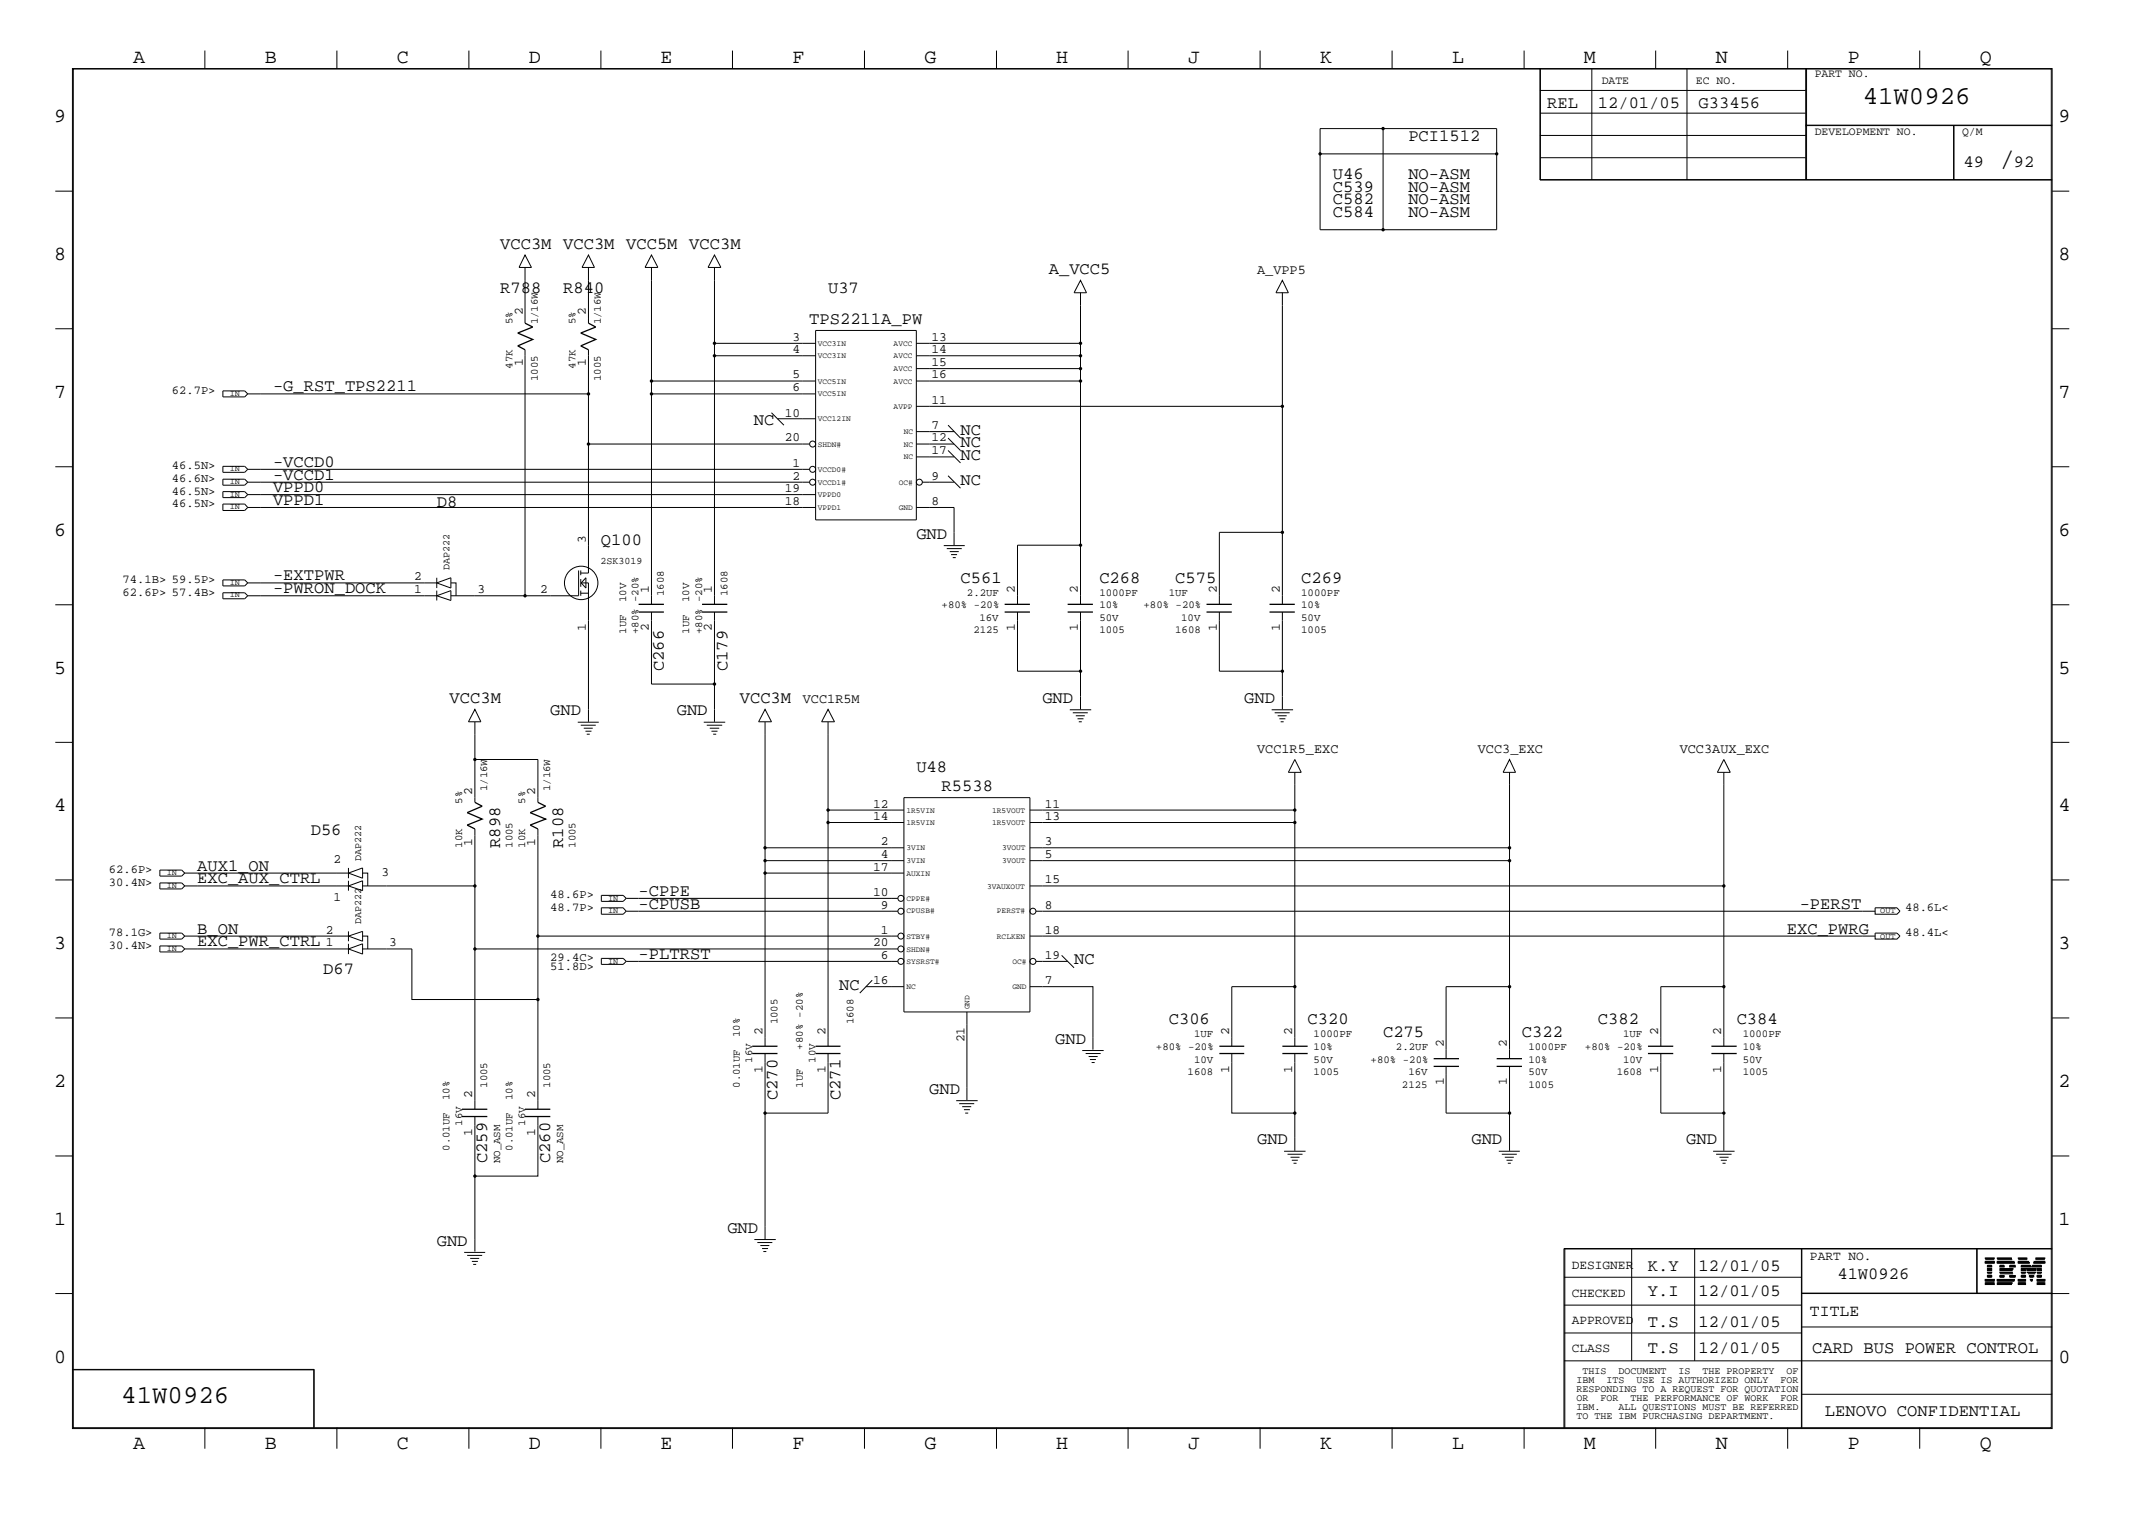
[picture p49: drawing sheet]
<svg xmlns="http://www.w3.org/2000/svg" width="423mm" height="300mm" viewBox="0 0 423 300" stroke-linecap="round" stroke-linejoin="round" font-family="sans-serif">
<defs><g id="words">
<text font-size="5.2" x="395" y="32.9">/</text>
<g font-size="5.1">
<text x="368" y="20.5">41W0926</text>
<text x="24" y="277.2">41W0926</text>
</g>
<g font-size="4">
<text x="26.3" y="12.5">A</text>
<text x="52.3" y="12.5">B</text>
<text x="78.4" y="12.5">C</text>
<text x="104.5" y="12.5">D</text>
<text x="130.5" y="12.5">E</text>
<text x="156.5" y="12.5">F</text>
<text x="182.6" y="12.5">G</text>
<text x="208.6" y="12.5">H</text>
<text x="234.7" y="12.5">J</text>
<text x="260.8" y="12.5">K</text>
<text x="286.9" y="12.5">L</text>
<text x="312.8" y="12.5">M</text>
<text x="338.9" y="12.5">N</text>
<text x="365" y="12.5">P</text>
<text x="391.1" y="12.5">Q</text>
<text x="10.7" y="24.1">9</text>
<text x="406.7" y="24.1">9</text>
<text x="10.7" y="51.4">8</text>
<text x="406.7" y="51.4">8</text>
<text x="10.7" y="78.6">7</text>
<text x="406.7" y="78.6">7</text>
<text x="10.7" y="105.8">6</text>
<text x="406.7" y="105.8">6</text>
<text x="10.7" y="133.1">5</text>
<text x="406.7" y="133.1">5</text>
<text x="10.7" y="160.2">4</text>
<text x="406.7" y="160.2">4</text>
<text x="10.7" y="187.5">3</text>
<text x="406.7" y="187.5">3</text>
<text x="10.7" y="214.6">2</text>
<text x="406.7" y="214.6">2</text>
<text x="10.7" y="241.9">1</text>
<text x="406.7" y="241.9">1</text>
<text x="10.7" y="269.2">0</text>
<text x="406.7" y="269.2">0</text>
<text x="26.3" y="286.2">A</text>
<text x="52.3" y="286.2">B</text>
<text x="78.4" y="286.2">C</text>
<text x="104.5" y="286.2">D</text>
<text x="130.5" y="286.2">E</text>
<text x="156.5" y="286.2">F</text>
<text x="182.6" y="286.2">G</text>
<text x="208.6" y="286.2">H</text>
<text x="234.7" y="286.2">J</text>
<text x="260.8" y="286.2">K</text>
<text x="286.9" y="286.2">L</text>
<text x="312.8" y="286.2">M</text>
<text x="338.9" y="286.2">N</text>
<text x="365" y="286.2">P</text>
<text x="391.1" y="286.2">Q</text>
</g>
<g font-size="3.4">
<text x="305.6" y="21.4">REL</text>
<text x="315.6" y="21.4">12/01/05</text>
<text x="335.5" y="21.4">G33456</text>
<text x="278.2" y="27.9">PCI1512</text>
<text x="263.3" y="35.4">U46</text>
<text x="278.2" y="35.4">NO-ASM</text>
<text x="387.9" y="32.9">49</text>
<text x="397.8" y="32.9">92</text>
<text x="263.3" y="37.9">C539</text>
<text x="263.3" y="40.4">C582</text>
<text x="278.2" y="37.9">NO-ASM</text>
<text x="278.2" y="40.4">NO-ASM</text>
<text x="263.3" y="42.8">C584</text>
<text x="278.2" y="42.8">NO-ASM</text>
<text x="98.8" y="49.1">VCC3M VCC3M VCC5M VCC3M</text>
<text x="98.8" y="57.8">R788</text>
<text x="111.3" y="57.8">R840</text>
<text x="163.6" y="57.8">U37</text>
<text x="207.2" y="54.1">A_VCC5</text>
<text x="159.9" y="64.1">TPS2211A_PW</text>
<text x="53.9" y="77.3">-G_RST_TPS2211</text>
<text x="148.9" y="84">NC</text>
<text x="189.7" y="88.3">NC</text>
<text x="189.7" y="85.9">NC</text>
<text x="53.9" y="94.7">-VCCD1</text>
<text x="53.9" y="92.2">-VCCD0</text>
<text x="189.7" y="90.8">NC</text>
<text x="189.7" y="95.8">NC</text>
<text x="53.9" y="99.7">VPPD1</text>
<text x="53.9" y="97.2">VPPD0</text>
<text x="86.3" y="100.2">D8</text>
<text x="118.7" y="107.7">Q100</text>
<text x="181" y="106.4">GND</text>
<text x="53.9" y="117.2">-PWRON_DOCK</text>
<text x="53.9" y="114.6">-EXTPWR</text>
<text x="189.7" y="115.1">C561</text>
<text x="217.2" y="115.1">C268</text>
<text x="232.2" y="115.1">C575</text>
<text x="257" y="115.1">C269</text>
<text x="131.1" y="132.6" transform="rotate(-90 131.1 132.6)">C266</text>
<text x="143.7" y="132.6" transform="rotate(-90 143.7 132.6)">C179</text>
<text x="88.8" y="138.9">VCC3M</text>
<text x="108.7" y="141.3">GND</text>
<text x="133.7" y="141.3">GND</text>
<text x="146.1" y="138.9">VCC3M</text>
<text x="205.9" y="138.9">GND</text>
<text x="245.8" y="138.9">GND</text>
<text x="181" y="152.6">U48</text>
<text x="186" y="156.3">R5538</text>
<text x="61.4" y="165">D56</text>
<text x="98.8" y="167.5" transform="rotate(-90 98.8 167.5)">R898</text>
<text x="111.3" y="167.5" transform="rotate(-90 111.3 167.5)">R108</text>
<text x="38.9" y="172">AUX1_ON</text>
<text x="38.9" y="174.5">EXC_AUX_CTRL</text>
<text x="126.2" y="179.5">-CPUSB</text>
<text x="126.2" y="177">-CPPE</text>
<text x="355.5" y="179.5">-PERST</text>
<text x="38.9" y="184.5">B_ON</text>
<text x="353" y="184.5">EXC_PWRG</text>
<text x="38.9" y="186.9">EXC_PWR_CTRL</text>
<text x="126.2" y="189.4">-PLTRST</text>
<text x="212.2" y="190.5">NC</text>
<text x="63.8" y="192.4">D67</text>
<text x="165.8" y="195.5">NC</text>
<text x="230.9" y="202.4">C306</text>
<text x="258.3" y="202.4">C320</text>
<text x="315.6" y="202.4">C382</text>
<text x="343.1" y="202.4">C384</text>
<text x="208.4" y="206.2">GND</text>
<text x="273.2" y="204.9">C275</text>
<text x="300.7" y="204.9">C322</text>
<text x="153.6" y="217.3" transform="rotate(-90 153.6 217.3)">C270</text>
<text x="166" y="217.3" transform="rotate(-90 166 217.3)">C271</text>
<text x="183.6" y="216.1">GND</text>
<text x="248.3" y="226.1">GND</text>
<text x="290.7" y="226.1">GND</text>
<text x="333.1" y="226.1">GND</text>
<text x="96.3" y="229.8" transform="rotate(-90 96.3 229.8)">C259</text>
<text x="108.7" y="229.8" transform="rotate(-90 108.7 229.8)">C260</text>
<text x="143.7" y="243.5">GND</text>
<text x="86.3" y="246">GND</text>
<text x="325.5" y="251">K.Y</text>
<text x="335.5" y="251">12/01/05</text>
<text x="325.5" y="255.9">Y.I</text>
<text x="335.5" y="255.9">12/01/05</text>
<text x="363" y="252.7">41W0926</text>
<text x="325.5" y="262.2">T.S</text>
<text x="335.5" y="262.2">12/01/05</text>
<text x="325.5" y="267.2">T.S</text>
<text x="335.5" y="267.2">12/01/05</text>
<text x="358" y="267.2">CARD BUS POWER CONTROL</text>
<text x="360.5" y="279.7">LENOVO CONFIDENTIAL</text>
</g>
<text font-size="3.2" x="357.5" y="260">TITLE</text>
<g font-size="2.7">
<text x="248.3" y="54.1">A_VPP5</text>
<text x="158.6" y="138.9">VCC1R5M</text>
<text x="248.3" y="148.8">VCC1R5_EXC</text>
<text x="291.9" y="148.8">VCC3_EXC</text>
<text x="331.8" y="148.8">VCC3AUX_EXC</text>
</g>
<g font-size="2.5">
<text x="103.3" y="62.3" transform="rotate(-90 103.3 62.3)">2</text>
<text x="115.7" y="62.3" transform="rotate(-90 115.7 62.3)">2</text>
<text x="156.5" y="67.3">3</text>
<text x="156.5" y="69.8">4</text>
<text x="184" y="67.3">13</text>
<text x="184" y="69.8">14</text>
<text x="103.3" y="72.3" transform="rotate(-90 103.3 72.3)">1</text>
<text x="115.7" y="72.3" transform="rotate(-90 115.7 72.3)">1</text>
<text x="156.5" y="74.8">5</text>
<text x="156.5" y="77.3">6</text>
<text x="184" y="72.3">15</text>
<text x="184" y="74.8">16</text>
<text x="155" y="82.3">10</text>
<text x="184" y="79.8">11</text>
<text x="155" y="87.2">20</text>
<text x="184" y="84.8">7</text>
<text x="184" y="87.2">12</text>
<text x="184" y="89.7">17</text>
<text x="156.5" y="92.2">1</text>
<text x="156.5" y="94.7">2</text>
<text x="184" y="94.7">9</text>
<text x="155" y="99.7">18</text>
<text x="155" y="97.2">19</text>
<text x="184" y="99.7">8</text>
<text x="115.7" y="107.2" transform="rotate(-90 115.7 107.2)">3</text>
<text x="81.8" y="114.6">2</text>
<text x="81.8" y="117.2">1</text>
<text x="94.3" y="117.2">3</text>
<text x="106.7" y="117.2">2</text>
<text x="128.2" y="117.2" transform="rotate(-90 128.2 117.2)">1</text>
<text x="140.6" y="117.2" transform="rotate(-90 140.6 117.2)">1</text>
<text x="200.5" y="117.2" transform="rotate(-90 200.5 117.2)">2</text>
<text x="212.9" y="117.2" transform="rotate(-90 212.9 117.2)">2</text>
<text x="240.4" y="117.2" transform="rotate(-90 240.4 117.2)">2</text>
<text x="252.8" y="117.2" transform="rotate(-90 252.8 117.2)">2</text>
<text x="115.7" y="124.6" transform="rotate(-90 115.7 124.6)">1</text>
<text x="128.2" y="124.6" transform="rotate(-90 128.2 124.6)">2</text>
<text x="140.6" y="124.6" transform="rotate(-90 140.6 124.6)">2</text>
<text x="200.5" y="124.6" transform="rotate(-90 200.5 124.6)">1</text>
<text x="212.9" y="124.6" transform="rotate(-90 212.9 124.6)">1</text>
<text x="240.4" y="124.6" transform="rotate(-90 240.4 124.6)">1</text>
<text x="252.8" y="124.6" transform="rotate(-90 252.8 124.6)">1</text>
<text x="93.3" y="157.1" transform="rotate(-90 93.3 157.1)">2</text>
<text x="105.7" y="157.1" transform="rotate(-90 105.7 157.1)">2</text>
<text x="172.5" y="159.5">12</text>
<text x="206.4" y="159.5">11</text>
<text x="93.3" y="167" transform="rotate(-90 93.3 167)">1</text>
<text x="105.7" y="167" transform="rotate(-90 105.7 167)">1</text>
<text x="172.5" y="162.1">14</text>
<text x="174" y="167">2</text>
<text x="206.4" y="162.1">13</text>
<text x="206.4" y="167">3</text>
<text x="65.9" y="170.5">2</text>
<text x="75.4" y="173">3</text>
<text x="172.5" y="172">17</text>
<text x="174" y="169.5">4</text>
<text x="206.4" y="169.5">5</text>
<text x="65.9" y="178">1</text>
<text x="172.5" y="177">10</text>
<text x="174" y="179.5">9</text>
<text x="206.4" y="174.5">15</text>
<text x="206.4" y="179.5">8</text>
<text x="64.3" y="184.5">2</text>
<text x="174" y="184.5">1</text>
<text x="206.4" y="184.5">18</text>
<text x="64.3" y="186.9">1</text>
<text x="76.9" y="186.9">3</text>
<text x="172.5" y="186.9">20</text>
<text x="174" y="189.4">6</text>
<text x="206.4" y="189.4">19</text>
<text x="172.5" y="194.4">16</text>
<text x="206.4" y="194.4">7</text>
<text x="150.6" y="204.4" transform="rotate(-90 150.6 204.4)">2</text>
<text x="163.1" y="204.4" transform="rotate(-90 163.1 204.4)">2</text>
<text x="190.5" y="205.9" transform="rotate(-90 190.5 205.9)">21</text>
<text x="242.8" y="204.4" transform="rotate(-90 242.8 204.4)">2</text>
<text x="255.3" y="204.4" transform="rotate(-90 255.3 204.4)">2</text>
<text x="285.2" y="206.8" transform="rotate(-90 285.2 206.8)">2</text>
<text x="297.7" y="206.8" transform="rotate(-90 297.7 206.8)">2</text>
<text x="327.6" y="204.4" transform="rotate(-90 327.6 204.4)">2</text>
<text x="340" y="204.4" transform="rotate(-90 340 204.4)">2</text>
<text x="150.6" y="211.9" transform="rotate(-90 150.6 211.9)">1</text>
<text x="163.1" y="211.9" transform="rotate(-90 163.1 211.9)">1</text>
<text x="242.8" y="211.9" transform="rotate(-90 242.8 211.9)">1</text>
<text x="255.3" y="211.9" transform="rotate(-90 255.3 211.9)">1</text>
<text x="285.2" y="214.4" transform="rotate(-90 285.2 214.4)">1</text>
<text x="297.7" y="214.4" transform="rotate(-90 297.7 214.4)">1</text>
<text x="327.6" y="211.9" transform="rotate(-90 327.6 211.9)">1</text>
<text x="340" y="211.9" transform="rotate(-90 340 211.9)">1</text>
<text x="93.3" y="216.8" transform="rotate(-90 93.3 216.8)">2</text>
<text x="105.7" y="216.8" transform="rotate(-90 105.7 216.8)">2</text>
<text x="93.3" y="224.4" transform="rotate(-90 93.3 224.4)">1</text>
<text x="105.7" y="224.4" transform="rotate(-90 105.7 224.4)">1</text>
<text x="310.5" y="250.6">DESIGNER</text>
<text x="357.5" y="248.8">PART NO.</text>
<text x="310.5" y="256.1">CHECKED</text>
<text x="310.5" y="261.5">APPROVED</text>
<text x="310.5" y="267">CLASS</text>
</g>
<g font-size="2.4">
<text x="34" y="77.8">62.7P&gt;</text>
<text x="34" y="95.3">46.6N&gt;</text>
<text x="34" y="92.7">46.5N&gt;</text>
<text x="34" y="100.2">46.5N&gt;</text>
<text x="34" y="97.7">46.5N&gt;</text>
<text x="24.2" y="117.7">62.6P&gt; 57.4B&gt;</text>
<text x="24.2" y="115.1">74.1B&gt; 59.5P&gt;</text>
<text x="21.5" y="172.5">62.6P&gt;</text>
<text x="21.5" y="175">30.4N&gt;</text>
<text x="108.7" y="177.5">48.6P&gt;</text>
<text x="21.5" y="184.9">78.1G&gt;</text>
<text x="108.7" y="180">48.7P&gt;</text>
<text x="376.3" y="184.9">48.4L&lt;</text>
<text x="376.3" y="180">48.6L&lt;</text>
<text x="21.5" y="187.5">30.4N&gt;</text>
<text x="108.7" y="191.7">51.8D&gt;</text>
<text x="108.7" y="189.9">29.4C&gt;</text>
</g>
<g font-size="2.3">
<text x="316.4" y="16.7">DATE</text>
<text x="335" y="16.7">EC NO.</text>
<text x="358.5" y="15.2">PART NO.</text>
<text x="358.5" y="26.6">DEVELOPMENT NO.</text>
<text x="387.6" y="26.6">Q/M</text>
</g>
<g font-size="2.1">
<text x="101.3" y="64.1" transform="rotate(-90 101.3 64.1)">5%</text>
<text x="106.3" y="64.1" transform="rotate(-90 106.3 64.1)">1/16W</text>
<text x="113.7" y="64.1" transform="rotate(-90 113.7 64.1)">5%</text>
<text x="118.7" y="64.1" transform="rotate(-90 118.7 64.1)">1/16W</text>
<text x="101.3" y="72.8" transform="rotate(-90 101.3 72.8)">47K</text>
<text x="106.3" y="75.3" transform="rotate(-90 106.3 75.3)">1005</text>
<text x="113.7" y="72.8" transform="rotate(-90 113.7 72.8)">47K</text>
<text x="118.7" y="75.3" transform="rotate(-90 118.7 75.3)">1005</text>
<text x="123.7" y="119" transform="rotate(-90 123.7 119)">10V</text>
<text x="131.1" y="117.8" transform="rotate(-90 131.1 117.8)">1608</text>
<text x="136.1" y="119" transform="rotate(-90 136.1 119)">10V</text>
<text x="143.7" y="117.8" transform="rotate(-90 143.7 117.8)">1608</text>
<text x="191" y="117.7">2.2UF</text>
<text x="217.2" y="117.7">1000PF</text>
<text x="230.9" y="117.7">1UF</text>
<text x="257" y="117.7">1000PF</text>
<text x="123.7" y="125.2" transform="rotate(-90 123.7 125.2)">1UF</text>
<text x="126.2" y="125.3" transform="rotate(-90 126.2 125.3)">+80% -20%</text>
<text x="136.1" y="125.2" transform="rotate(-90 136.1 125.2)">1UF</text>
<text x="138.7" y="125.3" transform="rotate(-90 138.7 125.3)">+80% -20%</text>
<text x="186" y="120.1">+80% -20%</text>
<text x="192.3" y="125.1">2125</text>
<text x="193.5" y="122.6">16V</text>
<text x="217.2" y="125.1">1005</text>
<text x="217.2" y="122.6">50V</text>
<text x="217.2" y="120.1">10%</text>
<text x="225.9" y="120.1">+80% -20%</text>
<text x="232.2" y="125.1">1608</text>
<text x="233.3" y="122.6">10V</text>
<text x="257" y="122.6">50V</text>
<text x="257" y="120.1">10%</text>
<text x="257" y="125.1">1005</text>
<text x="91.3" y="158.7" transform="rotate(-90 91.3 158.7)">5%</text>
<text x="96.3" y="156.3" transform="rotate(-90 96.3 156.3)">1/16W</text>
<text x="103.7" y="158.7" transform="rotate(-90 103.7 158.7)">5%</text>
<text x="108.7" y="156.3" transform="rotate(-90 108.7 156.3)">1/16W</text>
<text x="91.3" y="167.5" transform="rotate(-90 91.3 167.5)">10K</text>
<text x="101.3" y="167.5" transform="rotate(-90 101.3 167.5)">1005</text>
<text x="103.7" y="167.5" transform="rotate(-90 103.7 167.5)">10K</text>
<text x="113.7" y="167.5" transform="rotate(-90 113.7 167.5)">1005</text>
<text x="153.6" y="202.4" transform="rotate(-90 153.6 202.4)">1005</text>
<text x="168.6" y="202.4" transform="rotate(-90 168.6 202.4)">1608</text>
<text x="146.1" y="204.9" transform="rotate(-90 146.1 204.9)">10%</text>
<text x="148.6" y="209.9" transform="rotate(-90 148.6 209.9)">16V</text>
<text x="158.6" y="207.3" transform="rotate(-90 158.6 207.3)">+80% -20%</text>
<text x="161.1" y="209.9" transform="rotate(-90 161.1 209.9)">10V</text>
<text x="228.3" y="207.3">+80% -20%</text>
<text x="235.9" y="209.9">10V</text>
<text x="235.9" y="204.9">1UF</text>
<text x="259.5" y="209.9">50V</text>
<text x="259.5" y="207.3">10%</text>
<text x="259.5" y="204.9">1000PF</text>
<text x="270.8" y="209.9">+80% -20%</text>
<text x="275.8" y="207.3">2.2UF</text>
<text x="301.9" y="209.9">10%</text>
<text x="301.9" y="207.3">1000PF</text>
<text x="313.1" y="207.3">+80% -20%</text>
<text x="320.6" y="209.9">10V</text>
<text x="320.6" y="204.9">1UF</text>
<text x="344.3" y="209.9">50V</text>
<text x="344.3" y="207.3">10%</text>
<text x="344.3" y="204.9">1000PF</text>
<text x="96.3" y="214.9" transform="rotate(-90 96.3 214.9)">1005</text>
<text x="108.7" y="214.9" transform="rotate(-90 108.7 214.9)">1005</text>
<text x="146.1" y="214.9" transform="rotate(-90 146.1 214.9)">0.01UF</text>
<text x="158.6" y="214.9" transform="rotate(-90 158.6 214.9)">1UF</text>
<text x="234.6" y="212.3">1608</text>
<text x="259.5" y="212.3">1005</text>
<text x="276.9" y="214.9">2125</text>
<text x="278.2" y="212.3">16V</text>
<text x="301.9" y="212.3">50V</text>
<text x="301.9" y="214.9">1005</text>
<text x="319.4" y="212.3">1608</text>
<text x="344.3" y="212.3">1005</text>
<text x="88.8" y="217.3" transform="rotate(-90 88.8 217.3)">10%</text>
<text x="101.3" y="217.3" transform="rotate(-90 101.3 217.3)">10%</text>
<text x="88.8" y="227.3" transform="rotate(-90 88.8 227.3)">0.01UF</text>
<text x="91.3" y="222.3" transform="rotate(-90 91.3 222.3)">16V</text>
<text x="101.3" y="227.3" transform="rotate(-90 101.3 227.3)">0.01UF</text>
<text x="103.7" y="222.3" transform="rotate(-90 103.7 222.3)">16V</text>
<text x="98.8" y="229.8" transform="rotate(-90 98.8 229.8)">NO_ASM</text>
<text x="111.3" y="229.8" transform="rotate(-90 111.3 229.8)">NO_ASM</text>
</g>
<g font-size="2">
<text x="88.8" y="112.7" transform="rotate(-90 88.8 112.7)">DAP222</text>
<text x="118.6" y="111.4">2SK3019</text>
<text x="71.4" y="170" transform="rotate(-90 71.4 170)">DAP222</text>
<text x="71.4" y="182.5" transform="rotate(-90 71.4 182.5)">DAP222</text>
<text x="311.4" y="273.2">IBM</text>
<text x="311.4" y="275">RESPONDING TO A REQUEST FOR QUOTATION</text>
<text x="312.6" y="271.4">THIS</text>
<text x="317.3" y="273.2">ITS</text>
<text x="319.7" y="271.4">DOCUMENT</text>
<text x="323.3" y="273.2">USE IS AUTHORIZED ONLY</text>
<text x="331.6" y="271.4">IS</text>
<text x="336.3" y="271.4">THE PROPERTY</text>
<text x="351.7" y="273.2">FOR</text>
<text x="352.9" y="271.4">OF</text>
<text x="311.4" y="276.7">OR</text>
<text x="311.4" y="278.6">IBM.</text>
<text x="311.4" y="280.2">TO THE IBM PURCHASING DEPARTMENT.</text>
<text x="316.1" y="276.7">FOR</text>
<text x="319.7" y="278.6">ALL QUESTIONS MUST BE REFERRED</text>
<text x="322.1" y="276.7">THE PERFORMANCE OF WORK</text>
<text x="351.7" y="276.7">FOR</text>
</g>
<g font-size="1.7">
<text x="45.4" y="78.1">IN</text>
<text x="45.4" y="95.6">IN</text>
<text x="45.4" y="93.1">IN</text>
<text x="45.4" y="100.6">IN</text>
<text x="45.4" y="98.1">IN</text>
<text x="45.4" y="115.6">IN</text>
<text x="45.4" y="118">IN</text>
<text x="32.9" y="172.9">IN</text>
<text x="32.9" y="175.3">IN</text>
<text x="120.1" y="177.9">IN</text>
<text x="32.9" y="185.3">IN</text>
<text x="120.1" y="180.3">IN</text>
<text x="371.4" y="185.4">OUT</text>
<text x="371.4" y="180.4">OUT</text>
<text x="32.9" y="187.9">IN</text>
<text x="120.1" y="190.3">IN</text>
</g>
<g font-size="1.6">
<text x="161.5" y="70.8">VCC3IN</text>
<text x="161.5" y="68.3">VCC3IN</text>
<text x="176.5" y="70.8">AVCC</text>
<text x="176.5" y="68.3">AVCC</text>
<text x="161.5" y="75.8">VCC5IN</text>
<text x="176.5" y="75.8">AVCC</text>
<text x="176.5" y="73.3">AVCC</text>
<text x="161.5" y="83.2">VCC12IN</text>
<text x="161.5" y="78.2">VCC5IN</text>
<text x="176.5" y="80.8">AVPP</text>
<text x="161.5" y="88.2">SHDN#</text>
<text x="178.6" y="88.2">NC</text>
<text x="178.6" y="85.8">NC</text>
<text x="161.5" y="95.8">VCCD1#</text>
<text x="161.5" y="93.2">VCCD0#</text>
<text x="177.5" y="95.8">OC#</text>
<text x="178.6" y="90.8">NC</text>
<text x="161.5" y="100.7">VPPD1</text>
<text x="161.5" y="98.2">VPPD0</text>
<text x="177.5" y="100.7">GND</text>
<text x="179.1" y="160.5">1R5VIN</text>
<text x="196" y="160.5">1R5VOUT</text>
<text x="179.1" y="168">3VIN</text>
<text x="179.1" y="163">1R5VIN</text>
<text x="196" y="163">1R5VOUT</text>
<text x="198" y="168">3VOUT</text>
<text x="179.1" y="173">AUXIN</text>
<text x="179.1" y="170.5">3VIN</text>
<text x="198" y="170.5">3VOUT</text>
<text x="179.1" y="178">CPPE#</text>
<text x="195" y="175.5">3VAUXOUT</text>
<text x="179.1" y="185.4">STBY#</text>
<text x="179.1" y="180.4">CPUSB#</text>
<text x="196.9" y="185.4">RCLKEN</text>
<text x="196.9" y="180.4">PERST#</text>
<text x="179.1" y="190.4">SYSRST#</text>
<text x="179.1" y="188">SHDN#</text>
<text x="200" y="190.4">OC#</text>
<text x="179.1" y="195.4">NC</text>
<text x="200" y="195.4">GND</text>
<text x="191.5" y="199.4" transform="rotate(-90 191.5 199.4)">GND</text>
</g>
</g></defs>
<g fill="none" stroke="#000" stroke-width=".25">
<path d="M103.7 63.8l1.5 .8-2.9 1.2 2.9 1.3-2.9 1.2 1.4 .8M116.2 63.8l1.5 .8-3 1.2 3 1.3-3 1.2 1.5 .8M126.2 119.4h4.9M138.7 119.4h5M198.5 119.4h5M210.9 119.4h5M238.3 119.4h5M250.8 119.4h5M126.2 120.9h4.9M138.7 120.9h5M198.5 120.9h5M210.9 120.9h5"/>
<path d="M238.3 120.9h5M250.8 120.9h5M93.8 158.5l1.5 .8-3 1.2 3 1.3-3 1.2 1.5 .7M106.3 158.5l1.5 .8-3.1 1.2 3.1 1.3-3.1 1.2 1.6 .7M91.3 219.1h5M103.7 219.1h5M148.6 208.1h5M148.6 206.7h5M161.1 208.1h4.9M161.1 206.7h4.9M240.9 208.1h4.9M240.9 206.7h4.9"/>
<path d="M253.3 208.1h5M253.3 206.7h5M283.2 210.7h5M283.2 209.1h5M295.7 210.7h5M295.7 209.1h5M325.5 208.1h5M325.5 206.7h5M338.1 208.1h5M338.1 206.7h5M91.3 220.6h5M103.7 220.6h5"/>
</g>
<g fill="none" stroke="#000" stroke-width=".2">
<path d="M14.3 13.5h391.1v268.7h-391.1zM14.5 13.6h390.7v268.4h-390.7zM40.5 10v3.5M66.5 10v3.5M92.6 10v3.5M118.7 10v3.5M144.7 10v3.5M170.8 10v3.5M196.9 10v3.5M222.8 10v3.5M248.9 10v3.5M275 10v3.5"/>
<path d="M301.1 10v3.5M304.2 13.5v22.1h101.2M304.2 17.9h52.5M304.3 13.5v22.1M314.5 13.5v22.1M327.1 10v3.5M333.2 13.5v22.1M353.1 10v3.5M356.7 13.5v22.1M356.9 13.5v22.1M379.2 10v3.5M10.9 37.8h3.4"/>
<path d="M260.8 30.4h34.9M260.8 25.4h34.9v20h-34.9zM273.2 25.4v20M304.2 35.5h101.2M304.2 26.8h52.5M304.2 22.4h52.5M304.3 31.2h52.4M356.7 24.8h48.7M356.7 24.7h48.7M385.9 24.8v10.8M386 24.8v10.8M405.4 37.8h3.4"/>
<path d="M103.7 50.4l1.3 2.4h-2.5zM103.7 52.8v11M116.2 50.4l1.2 2.4h-2.4zM116.2 52.8v11M128.7 50.4l1.3 2.4h-2.6zM128.7 52.8v66.6M141.1 50.4l1.3 2.4h-2.5zM141.1 52.8v66.6M213.4 55.4l1.2 2.4h-2.4zM213.4 57.8v49.9M253.3 55.4l1.2 2.4h-2.4zM253.3 57.8v61.6"/>
<path d="M10.9 64.9h3.4M44 77.2h4.3l.6 .6-.6 .6h-4.3zM48.9 77.8h67.3M103.7 69.1v48.6M116.2 69.1v44.1h-1.5M128.7 75.3h32.4M128.7 77.8h32.4M141.1 70.3h20M141.1 67.8h20M161.1 65.3h19.9v37.4h-19.9zM181 75.3h32.4M181 72.8h32.4"/>
<path d="M181 70.3h32.4M181 67.8h32.4M405.4 64.9h3.4M10.9 92.2h3.4M44 92.1h4.3l.6 .6-.6 .6h-4.3zM44 94.7h4.3l.6 .6-.6 .5h-4.3zM44 97.1h4.3l.6 .6-.6 .6h-4.3zM44 99.6h4.3l.6 .6-.6 .6h-4.3zM48.9 95.3h111M48.9 97.7h112.2M48.9 92.7h111M116.2 87.7h43.7"/>
<path d="M152.4 81.5l2.5 2.5M153.6 82.7h7.5M181 90.3h7.5M181 87.7h7.5M181 85.3h7.5M181 80.3h72.3M182.2 95.3h6.3M187.3 89l2.4 2.4M187.3 86.5l2.4 2.5M187.3 94l2.4 2.4M187.3 84l2.4 2.5M405.4 92.2h3.4"/>
<path d="M10.9 119.5h3.4M44 114.6h4.3l.6 .5-.6 .6h-4.3zM44 117.1h4.3l.6 .6-.6 .6h-4.3zM48.9 115.1h37.4M48.9 117.7h37.4M48.9 100.2h112.2M86.3 114.1v2.1M86.3 116.7v1.9M86.3 115.1l2.8-1v2.1zM86.3 117.7l2.8-1v1.9zM89.1 115.1h1v2.6M114.3 112.7v5h-25.2"/>
<path d="M114.7 112.7v.9M114.7 114.4v1.5M114.7 116.7v1M114.7 117.2h1.5M114.8 115.1h1.4v27.5M115.7 114.1v2.1l-.9-1.1zM181 100.2h7.5v7.5M186.4 107.8h4.2M187 108.4h3M187.6 109h1.8M187.9 109.6h1.2M188.2 110.2h.6"/>
<path d="M201 119.4v-11.7h12.4v11.7M253.3 105.2h-12.4v14.2M405.4 119.5h3.4M128.7 120.9v14.2h12.4v-14.2M141.1 135.1v7.5M201 120.9v11.7h12.4v-11.7M213.4 132.6v7.5M240.9 120.9v11.7h12.4v7.5M253.3 120.9v11.7M10.9 146.6h3.4M93.8 140.1l1.2 2.5h-2.5zM93.8 142.6v15.9"/>
<path d="M93.8 150h12.5v8.5M114.1 142.7h4.2M114.7 143.3h3M115.3 143.8h1.8M115.7 144.4h1.1M115.9 145h.6M139 142.7h4.3M139.6 143.3h3.1M140.2 143.8h1.9M140.5 144.4h1.2M140.9 145h.6M151.1 140.1l1.3 2.5h-2.5z"/>
<path d="M151.1 142.6v24.9h27.5M163.6 140.1l1.2 2.5h-2.5zM163.6 142.6v17.4h15M178.6 157.6h24.9v42.3h-24.9zM211.3 140.2h4.3M211.9 140.8h3M212.5 141.4h1.8M212.9 142h1.1M213.1 142.6h.6M251.2 140.2h4.2M251.8 140.8h3M252.4 141.4h1.8"/>
<path d="M252.7 142h1.2M253 142.6h.6M255.8 152.6v54.1M255.8 150l1.2 2.6h-2.5zM298.2 150l1.2 2.6h-2.5zM298.2 152.6v56.5M340.5 152.6v42.3M340.5 150l1.3 2.6h-2.5zM405.4 146.6h3.4M10.9 173.8h3.4M31.6 171.9h4.3l.6 .6-.6 .6h-4.3zM31.6 174.4h4.3l.6 .6-.6 .6h-4.3z"/>
<path d="M36.5 172.5h32.3M36.5 175h32.3M68.8 171.5v2M68.8 174v1.9M68.8 172.5l2.8-1v2zM68.8 175l2.8-1v1.9zM71.6 172.5h1v2.5M71.6 175h22.2M93.8 163.7v23.8h83.6M106.3 163.7v33.7M118.8 176.9h4.3l.6 .6-.6 .6h-4.3zM118.8 179.3h4.3l.6 .7-.6 .6h-4.3z"/>
<path d="M123.7 177.5h53.7M151.1 172.5h27.5M151.1 167.5v39.2M151.1 170h27.5M163.6 160v46.7M163.6 162.5h15M203.5 175h137M203.5 170h94.7M203.5 167.5h94.7M203.5 162.5h52.3M203.5 160h52.3M370.4 179.3h4.3l.6 .7-.6 .6h-4.3z"/>
<path d="M405.4 173.8h3.4M31.6 184.3h4.3l.6 .6-.6 .6h-4.3zM31.6 186.9h4.3l.6 .6-.6 .5h-4.3zM36.5 184.9h32.3M36.5 187.5h32.3M68.8 184v1.9M68.8 186.4v2.1M68.8 184.9l2.8-.9v1.9zM68.8 187.5l2.8-1.1v2.1zM71.6 184.9h1v2.6M71.6 187.5h9.8v9.9h24.9v21.7M93.8 187.5v31.6"/>
<path d="M106.3 184.9h71.1M118.8 189.3h4.3l.6 .6-.6 .6h-4.3zM123.7 189.9h53.7M123.7 180h53.7M171 194.9h7.6M172.3 193.6l-2.5 2.6M191 199.9v17.4M203.5 194.9h12.4v12.4M203.5 184.9h166.9M204.6 189.9h6.3M204.6 180h165.8M209.7 188.7l2.5 2.5"/>
<path d="M255.8 194.9h-12.5v11.8M298.2 194.9h-12.5v14.2M370.4 184.3h4.3l.6 .6-.6 .6h-4.3zM10.9 201.1h3.4M151.1 208.1v36.7M163.6 208.1v11.8h-12.5M188.9 217.4h4.2M189.5 218h2.9M190.1 218.6h1.8M190.4 219.2h1.2M190.7 219.9h.6M213.8 207.5h4.2"/>
<path d="M214.5 208.1h2.9M215.1 208.7h1.7M215.3 209.3h1.2M215.6 209.9h.6M243.3 208.1v11.8h12.5v7.4M255.8 208.1v11.8M285.7 210.7v9.2h12.5M298.2 210.7v16.6M328.1 208.1v11.8h12.4v7.4M328.1 206.7v-11.8h12.4v11.8M340.5 208.1v11.8M405.4 201.1h3.4"/>
<path d="M10.9 228.3h3.4M93.8 220.6v11.7h12.5v-11.7M93.8 232.3v14.9M253.7 227.4h4.2M254.3 228h3M254.9 228.6h1.8M255.2 229.2h1.2M255.5 229.8h.6M296.1 227.4h4.1M296.7 228h2.9M297.3 228.6h1.7M297.6 229.2h1.2"/>
<path d="M297.9 229.8h.6M338.4 227.4h4.2M339 228h3.1M339.7 228.6h1.8M339.9 229.2h1.2M340.3 229.8h.6M405.4 228.3h3.4M10.9 255.5h3.4M91.7 247.4h4.1M92.3 248h3M92.9 248.6h1.8M93.2 249.2h1.2"/>
<path d="M93.5 249.8h.6M149 244.9h4.2M149.6 245.4h3M150.2 246h1.8M150.5 246.6h1.2M150.8 247.2h.6M308.9 246.7h96.5M308.9 257.8h47M308.9 252.3h47M309.1 246.6v35.4M322.3 246.6v22.2M334.8 246.6v22.2"/>
<path d="M355.9 246.6v35.4M355.9 255.4h49.5M355.9 255.5h52.9M390.5 246.6v8.9M390.6 246.6v8.9M392.2 253.7h1.8zM392.2 253.6h1.8zM392.2 253.4l1.8 .1zM392.2 253l1.8 .1zM392.2 252.8l1.8 .1zM392.2 252.7l1.8 .1zM392.2 249.4l1.8 .1z"/>
<path d="M392.2 249.3l1.8 .1zM392.2 249.2l1.8 .1zM392.2 248.8h1.8zM392.2 248.7h1.8zM392.2 248.5l1.8 .1zM392.6 252.3h.8zM392.6 252.1l.8 .1zM392.6 252l.8 .1zM392.6 251.6h.8zM392.6 251.5h.8zM392.6 251.3l.8 .1zM392.6 250.9l.8 .1z"/>
<path d="M392.6 250.8h.8zM392.6 250.6l.8 .1zM392.6 250.2l.8 .1zM392.6 250l.8 .1zM392.6 249.9h.8zM394.5 253.7h2.8zM394.5 253.6h2.9zM394.5 253.4l3 .1zM394.5 248.8h3zM394.5 248.7h2.9zM394.5 248.5l2.8 .1zM394.5 253l3.3 .1z"/>
<path d="M394.5 252.8l3.4 .1zM394.5 252.7l3.4 .1zM394.5 249.4l3.4 .1zM394.5 249.3l3.4 .1zM394.5 249.2l3.3 .1zM395.1 251.6h2.6zM395.1 251.5h2.5zM395.1 251.3l2.4 .1zM395.1 250.9l2.4 .1zM395.1 250.8h2.5zM395.1 250.6l2.6 .1zM395.1 252.3h.8z"/>
<path d="M395.1 252.1l.8 .1zM395.1 252l.8 .1zM395.1 250.2l.8 .1zM395.1 250l.8 .1zM395.1 249.9h.8zM397 252.3h1.1zM397 252.1l1.1 .1zM397 252l1.1 .1zM397 250.2l1.1 .1zM397 250l1.1 .1zM397 249.9h1.1zM398.7 253.7h1.4z"/>
<path d="M398.7 253.6h1.4zM398.7 253.4l1.4 .1zM398.7 253l1.4 .1zM398.7 252.8l1.4 .1zM398.7 252.7l1.4 .1zM398.7 249.4l2.2 .1zM398.7 249.3l2.1 .1zM398.7 249.2l2 .1zM398.7 248.8h1.8zM398.7 248.7h1.8zM398.7 248.5l1.7 .1zM399.3 252.3h.8z"/>
<path d="M399.3 252.1l.8 .1zM399.3 252l.8 .1zM399.3 251.6h.8zM399.3 251.5h.8zM399.3 251.3l.8 .1zM399.3 250.9l.8 .1zM399.3 250.8h.8zM399.3 250.6l.8 .1zM399.3 250.2l1.9 .1zM399.3 250l1.9 .1zM399.3 249.9h1.8zM400.3 250.6l2 .1z"/>
<path d="M400.4 250.9l1.8 .1zM400.4 250.8h1.8zM400.5 251.3l1.6 .1zM400.6 251.5h1.5zM400.6 251.6h1.4zM400.9 252.1l.8 .1zM400.9 252l.8 .1zM401 252.3h.7zM401.1 252.7l.4 .1zM401.2 252.8l.3 .1zM401.2 253l.2 .1zM401.4 250.2l1.9 .1z"/>
<path d="M401.5 250l1.8 .1zM401.5 249.9h1.8zM401.7 249.4l2.2 .1zM401.8 249.3l2.1 .1zM401.8 249.2l2.1 .1zM402.1 248.8h1.8zM402.1 248.7h1.8zM402.2 248.5l1.7 .1zM402.4 253.7h1.5zM402.4 253.6h1.5zM402.4 253.4l1.5 .1zM402.4 253l1.5 .1z"/>
<path d="M402.4 252.8l1.5 .1zM402.4 252.7l1.5 .1zM402.4 252.3h.9zM402.4 252.1l.9 .1zM402.4 252l.9 .1zM402.4 251.6h.9zM402.4 251.5h.9zM402.4 251.3l.9 .1zM402.4 250.9l.9 .1zM402.4 250.8h.9zM402.4 250.6l.9 .1zM405.4 246.6h-96.5v35.4"/>
<path d="M14.3 270.5h47.8v11.5M14.3 270.6h47.8M62 270.5v11.5M308.9 268.8h96.5M308.9 263.3h47M355.9 275.4h49.5M355.9 262.1h49.5M40.5 282v4.2M66.5 282v4.2M92.6 282v4.2M118.7 282v4.2M144.7 282v4.2"/>
<path d="M170.8 282v4.2M196.9 282v4.2M222.8 282v4.2M248.9 282v4.2M275 282v4.2M301.1 282v4.2M327.1 282v4.2M353.1 282v4.2M379.2 282v4.2"/>
<circle cx="160.5" cy="92.7" r=".59"/>
<circle cx="160.5" cy="95.2" r=".59"/>
<circle cx="160.5" cy="87.7" r=".59"/>
<circle cx="181.6" cy="95.2" r=".59"/>
<circle cx="114.8" cy="115.1" r="3.3"/>
<circle cx="178" cy="177.5" r=".59"/>
<circle cx="178" cy="187.5" r=".59"/>
<circle cx="178" cy="184.9" r=".59"/>
<circle cx="178" cy="180" r=".59"/>
<circle cx="178" cy="189.9" r=".59"/>
<circle cx="204" cy="180" r=".59"/>
<circle cx="204" cy="189.9" r=".59"/>
</g>
<g fill="#000">
<circle cx="260.8" cy="30.4" r=".34"/>
<circle cx="273.2" cy="25.4" r=".34"/>
<circle cx="295.7" cy="30.4" r=".34"/>
<circle cx="273.2" cy="45.4" r=".34"/>
<circle cx="116.2" cy="77.8" r=".34"/>
<circle cx="128.7" cy="75.3" r=".34"/>
<circle cx="128.7" cy="77.8" r=".34"/>
<circle cx="141.1" cy="70.3" r=".34"/>
<circle cx="141.1" cy="67.8" r=".34"/>
<circle cx="213.4" cy="70.3" r=".34"/>
<circle cx="213.4" cy="75.3" r=".34"/>
<circle cx="213.4" cy="72.8" r=".34"/>
<circle cx="213.4" cy="67.8" r=".34"/>
<circle cx="116.2" cy="87.7" r=".34"/>
<circle cx="253.3" cy="80.3" r=".34"/>
<circle cx="103.7" cy="117.7" r=".34"/>
<circle cx="213.4" cy="107.7" r=".34"/>
<circle cx="253.3" cy="105.2" r=".34"/>
<circle cx="141.1" cy="135.1" r=".34"/>
<circle cx="213.4" cy="132.6" r=".34"/>
<circle cx="253.3" cy="132.6" r=".34"/>
<circle cx="93.8" cy="150" r=".34"/>
<circle cx="93.8" cy="175" r=".34"/>
<circle cx="151.1" cy="172.5" r=".34"/>
<circle cx="151.1" cy="167.5" r=".34"/>
<circle cx="151.1" cy="170" r=".34"/>
<circle cx="163.6" cy="162.5" r=".34"/>
<circle cx="163.6" cy="160" r=".34"/>
<circle cx="255.8" cy="162.5" r=".34"/>
<circle cx="255.8" cy="160" r=".34"/>
<circle cx="298.2" cy="167.5" r=".34"/>
<circle cx="298.2" cy="170" r=".34"/>
<circle cx="340.5" cy="175" r=".34"/>
<circle cx="93.8" cy="187.5" r=".34"/>
<circle cx="106.3" cy="197.4" r=".34"/>
<circle cx="106.3" cy="184.9" r=".34"/>
<circle cx="255.8" cy="194.9" r=".34"/>
<circle cx="298.2" cy="194.9" r=".34"/>
<circle cx="340.5" cy="194.9" r=".34"/>
<circle cx="151.1" cy="219.9" r=".34"/>
<circle cx="255.8" cy="219.9" r=".34"/>
<circle cx="298.2" cy="219.9" r=".34"/>
<circle cx="340.5" cy="219.9" r=".34"/>
<circle cx="93.8" cy="232.3" r=".34"/>
</g>
<use href="#words"/>
</svg>
